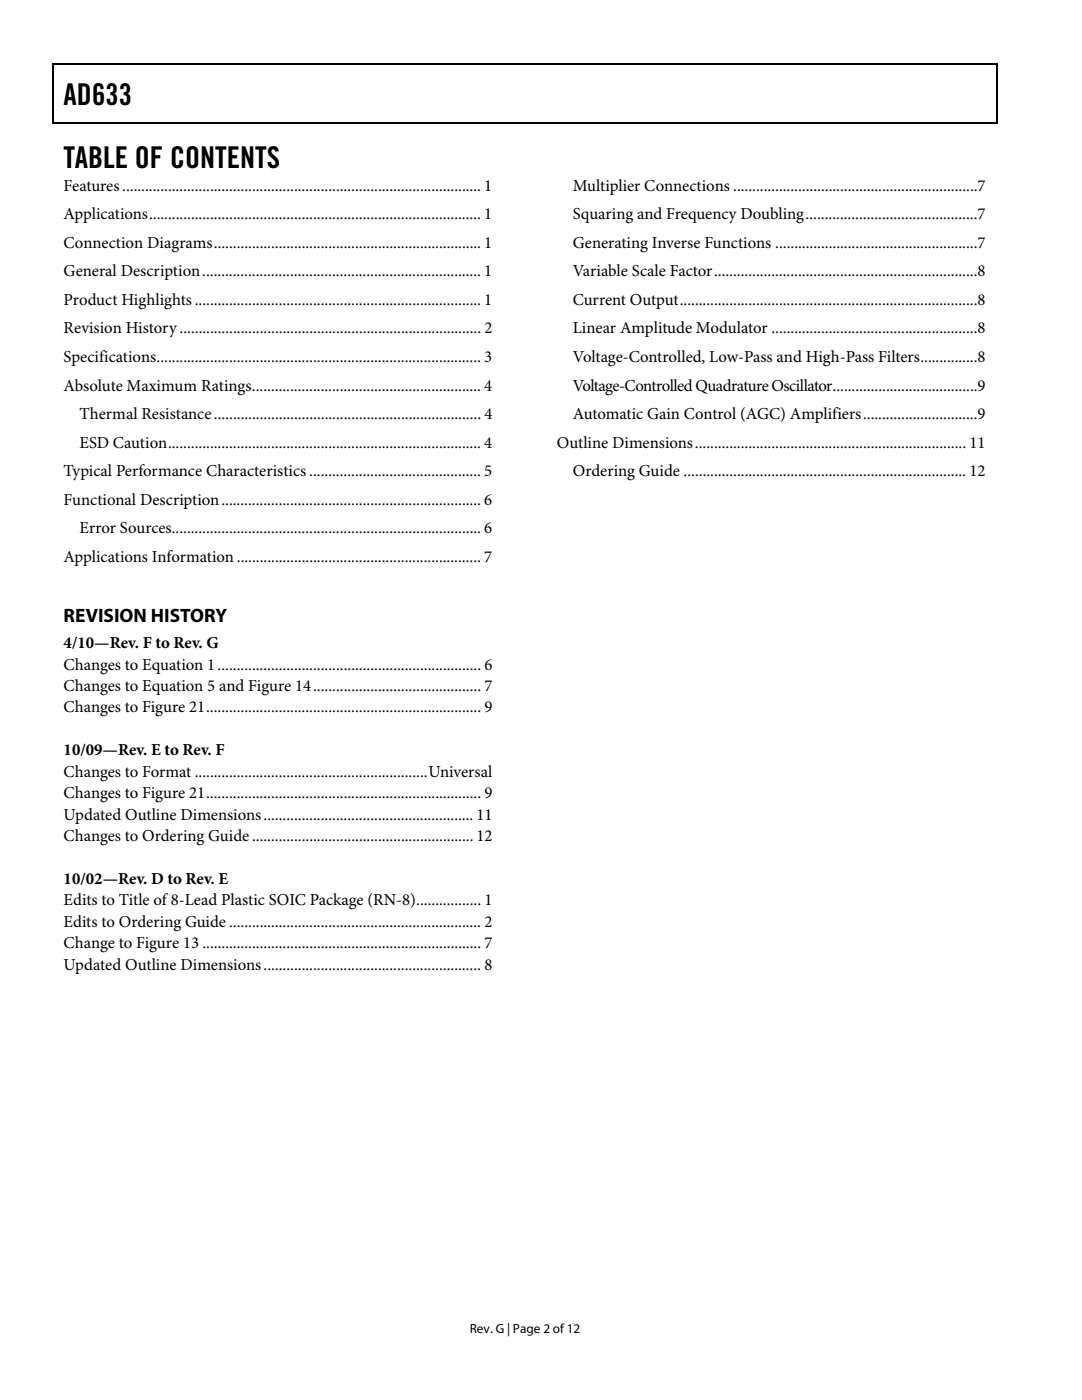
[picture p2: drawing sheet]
<svg xmlns="http://www.w3.org/2000/svg" width="216mm" height="279mm" viewBox="0 0 216 279" stroke-linecap="round" stroke-linejoin="round" font-family="sans-serif">
<defs><g id="words">
<g font-size="6">
<text x="12.7" y="21">AD633</text>
<text x="12.7" y="33.6">TABLE OF CONTENTS</text>
</g>
<text font-size="3.9" x="12.7" y="124.2">REVISION HISTORY</text>
<g font-size="3.3">
<text x="12.7" y="38.1">Features .............................................................................................. 1</text>
<text x="114.3" y="38.1">Multiplier Connections ................................................................7</text>
<text x="12.7" y="43.8">Applications ....................................................................................... 1</text>
<text x="114.3" y="43.8">Squaring and Frequency Doubling .............................................7</text>
<text x="12.7" y="49.5">Connection Diagrams ...................................................................... 1</text>
<text x="114.3" y="49.5">Generating Inverse Functions .....................................................7</text>
<text x="12.7" y="55.2">General Description ......................................................................... 1</text>
<text x="114.3" y="55.2">Variable Scale Factor .....................................................................8</text>
<text x="12.7" y="60.9">Product Highlights ........................................................................... 1</text>
<text x="114.3" y="60.9">Current Output ..............................................................................8</text>
<text x="12.7" y="66.5">Revision History ............................................................................... 2</text>
<text x="114.3" y="66.5">Linear Amplitude Modulator ......................................................8</text>
<text x="12.7" y="72.2">Specifications ..................................................................................... 3</text>
<text x="12.7" y="77.9">Absolute Maximum Ratings ............................................................ 4</text>
<text x="114.3" y="72.2">Voltage-Controlled, Low-Pass and High-Pass Filters ...............8</text>
<text x="114.3" y="77.9">Voltage-Controlled Quadrature Oscillator ......................................9</text>
<text x="15.9" y="83.6">Thermal Resistance ...................................................................... 4</text>
<text x="114.3" y="83.6">Automatic Gain Control (AGC) Amplifiers ..............................9</text>
<text x="15.9" y="89.3">ESD Caution .................................................................................. 4</text>
<text x="111.1" y="89.3">Outline Dimensions ....................................................................... 11</text>
<text x="12.7" y="95">Typical Performance Characteristics ............................................. 5</text>
<text x="114.3" y="95">Ordering Guide .......................................................................... 12</text>
<text x="12.7" y="100.7">Functional Description .................................................................... 6</text>
<text x="15.9" y="106.4">Error Sources ................................................................................. 6</text>
<text x="12.7" y="112.1">Applications Information ................................................................ 7</text>
<text x="12.7" y="129.3">4/10—Rev. F to Rev. G</text>
<text x="12.7" y="133.6">Changes to Equation 1 ..................................................................... 6</text>
<text x="12.7" y="137.9">Changes to Equation 5 and Figure 14 ............................................ 7</text>
<text x="12.7" y="142.2">Changes to Figure 21 ........................................................................ 9</text>
<text x="12.7" y="150.7">10/09—Rev. E to Rev. F</text>
<text x="12.7" y="155">Changes to Format ............................................................. Universal</text>
<text x="12.7" y="159.3">Changes to Figure 21 ........................................................................ 9</text>
<text x="12.7" y="163.6">Updated Outline Dimensions ....................................................... 11</text>
<text x="12.7" y="167.8">Changes to Ordering Guide .......................................................... 12</text>
<text x="12.7" y="176.4">10/02—Rev. D to Rev. E</text>
<text x="12.7" y="180.7">Edits to Title of 8-Lead Plastic SOIC Package (RN-8) ................. 1</text>
<text x="12.7" y="185">Edits to Ordering Guide .................................................................. 2</text>
<text x="12.7" y="189.2">Change to Figure 13 ......................................................................... 7</text>
<text x="12.7" y="193.5">Updated Outline Dimensions ......................................................... 8</text>
</g>
<text font-size="2.6" x="93.7" y="266">Rev. G | Page 2 of 12</text>
</g></defs>
<path d="M10.5 12.7h.3v1h-.3zM198.8 12.7h.2v1h-.2zM198.8 12.7h.2v.3h-.2zM198.8 24.4h.2v.3h-.2z" fill="#000"/>
<path d="M10.5 12.8h188.3M10.7 13.7v11M198.9 13.7v11M10.5 24.5h188.3" fill="none" stroke="#000" stroke-width=".25"/>
<use href="#words"/>
</svg>
